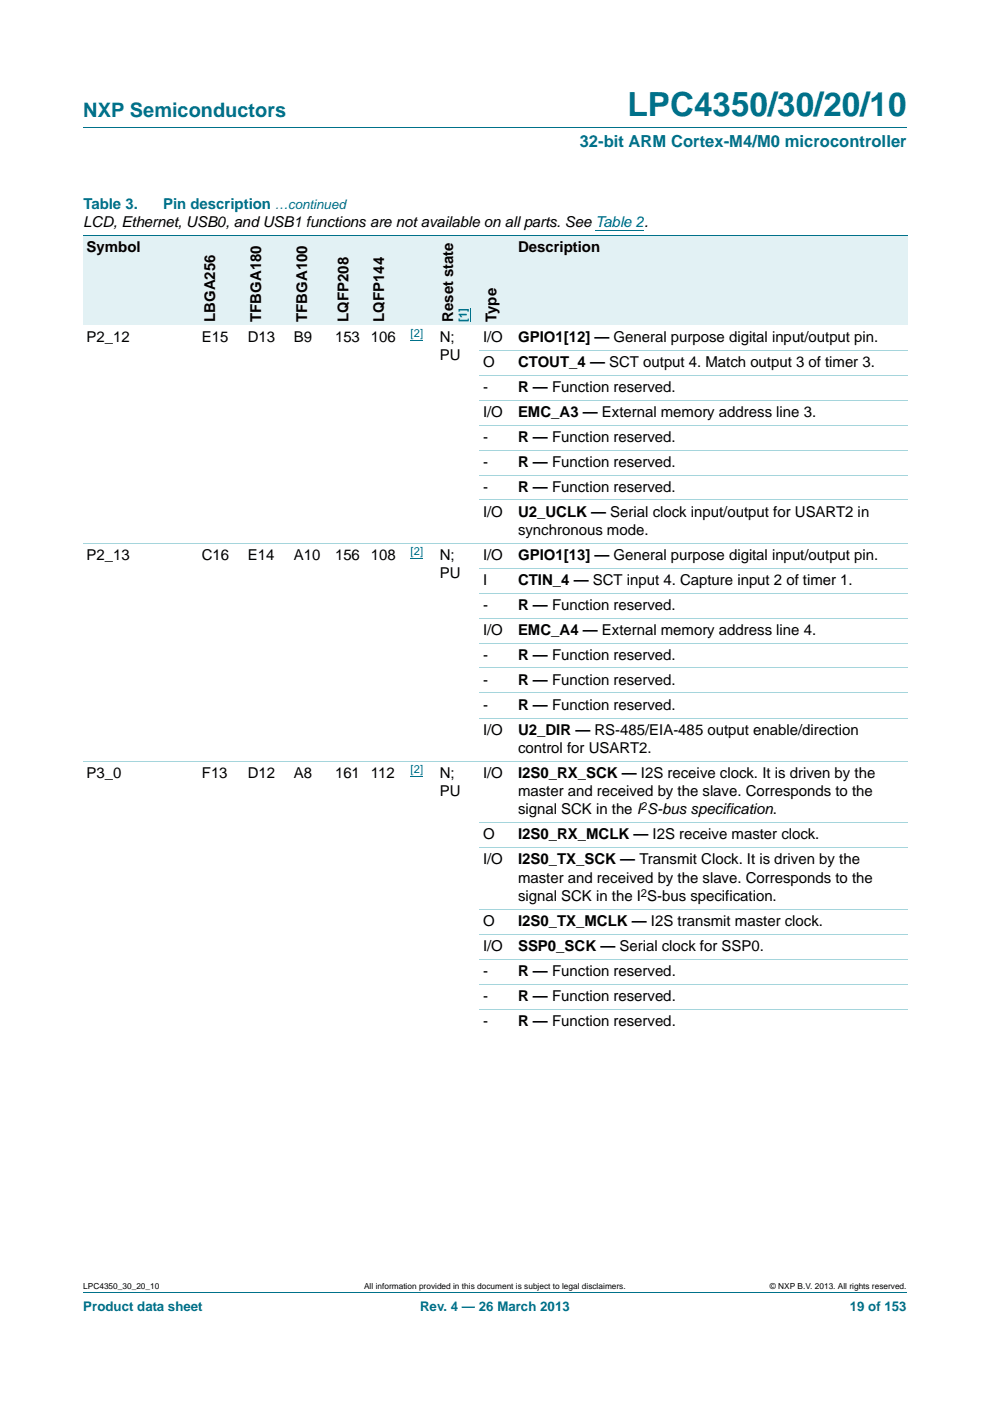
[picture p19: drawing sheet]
<svg xmlns="http://www.w3.org/2000/svg" width="210mm" height="297mm" viewBox="0 0 210 297" stroke-linecap="round" stroke-linejoin="round" font-family="sans-serif">
<defs><g id="words">
<text font-size="7" fill="#00718a" x="133.1" y="24.6">LPC4350/30/20/10</text>
<text font-size="4.2" fill="#00718a" x="17.7" y="24.9">NXP Semiconductors</text>
<text font-size="3.5" fill="#00718a" x="123" y="31.1">32-bit ARM Cortex-M4/M0 microcontroller</text>
<g font-size="3.2" fill="#00718a">
<text x="17.7" y="44.3">Table 3.</text>
<text x="34.6" y="44.3">Pin description</text>
</g>
<g font-size="3.2">
<text x="17.7" y="48.2">LCD, Ethernet, USB0, and USB1 functions are not available on all parts. See Table 2.</text>
<text x="18.4" y="53.4">Symbol</text>
<text x="109.9" y="53.4">Description</text>
<text x="45.6" y="68.3" transform="rotate(-90 45.6 68.3)">LBGA256</text>
<text x="55.4" y="68.3" transform="rotate(-90 55.4 68.3)">TFBGA180</text>
<text x="65.2" y="68.3" transform="rotate(-90 65.2 68.3)">TFBGA100</text>
<text x="73.9" y="68.3" transform="rotate(-90 73.9 68.3)">LQFP208</text>
<text x="81.5" y="68.3" transform="rotate(-90 81.5 68.3)">LQFP144</text>
<text x="96.1" y="68.3" transform="rotate(-90 96.1 68.3)">Reset state</text>
<text x="105.3" y="68.3" transform="rotate(-90 105.3 68.3)">Type</text>
<text x="18.4" y="72.5">P2_12</text>
<text x="42.8" y="72.5">E15</text>
<text x="52.5" y="72.5">D13</text>
<text x="62.3" y="72.5">B9</text>
<text x="71.1" y="72.5">153</text>
<text x="78.7" y="72.5">106</text>
<text x="93.3" y="72.5">N;</text>
<text x="93.3" y="76.4">PU</text>
<text x="102.4" y="72.5">I/O</text>
<text x="102.4" y="77.8">O</text>
<text x="109.9" y="72.5">GPIO1[12] — General purpose digital input/output pin.</text>
<text x="109.9" y="77.8">CTOUT_4 — SCT output 4. Match output 3 of timer 3.</text>
<text x="102.4" y="83.1">-</text>
<text x="109.9" y="83.1">R — Function reserved.</text>
<text x="102.4" y="88.4">I/O</text>
<text x="109.9" y="88.4">EMC_A3 — External memory address line 3.</text>
<text x="102.4" y="93.7">-</text>
<text x="109.9" y="93.7">R — Function reserved.</text>
<text x="102.4" y="99">-</text>
<text x="109.9" y="99">R — Function reserved.</text>
<text x="102.4" y="104.3">-</text>
<text x="109.9" y="104.3">R — Function reserved.</text>
<text x="102.4" y="109.5">I/O</text>
<text x="109.9" y="109.5">U2_UCLK — Serial clock input/output for USART2 in</text>
<text x="109.9" y="113.4">synchronous mode.</text>
<text x="18.4" y="118.7">P2_13</text>
<text x="42.8" y="118.7">C16</text>
<text x="52.5" y="118.7">E14</text>
<text x="62.3" y="118.7">A10</text>
<text x="71.1" y="118.7">156</text>
<text x="78.7" y="118.7">108</text>
<text x="93.3" y="118.7">N;</text>
<text x="102.4" y="118.7">I/O</text>
<text x="109.9" y="118.7">GPIO1[13] — General purpose digital input/output pin.</text>
<text x="93.3" y="122.6">PU</text>
<text x="102.4" y="124">I</text>
<text x="109.9" y="124">CTIN_4 — SCT input 4. Capture input 2 of timer 1.</text>
<text x="102.4" y="129.3">-</text>
<text x="109.9" y="129.3">R — Function reserved.</text>
<text x="102.4" y="134.6">I/O</text>
<text x="109.9" y="134.6">EMC_A4 — External memory address line 4.</text>
<text x="102.4" y="139.9">-</text>
<text x="109.9" y="139.9">R — Function reserved.</text>
<text x="102.4" y="145.2">-</text>
<text x="109.9" y="145.2">R — Function reserved.</text>
<text x="102.4" y="150.5">-</text>
<text x="102.4" y="155.8">I/O</text>
<text x="109.9" y="150.5">R — Function reserved.</text>
<text x="109.9" y="155.8">U2_DIR — RS-485/EIA-485 output enable/direction</text>
<text x="109.9" y="159.6">control for USART2.</text>
<text x="18.4" y="164.9">P3_0</text>
<text x="42.8" y="164.9">F13</text>
<text x="52.5" y="164.9">D12</text>
<text x="62.3" y="164.9">A8</text>
<text x="71.1" y="164.9">161</text>
<text x="78.7" y="164.9">112</text>
<text x="93.3" y="164.9">N;</text>
<text x="102.4" y="164.9">I/O</text>
<text x="109.9" y="164.9">I2S0_RX_SCK — I2S receive clock. It is driven by the</text>
<text x="93.3" y="168.8">PU</text>
<text x="109.9" y="168.8">master and received by the slave. Corresponds to the</text>
<text x="109.9" y="172.7">signal SCK in the I S-bus specification.</text>
<text x="102.4" y="178">O</text>
<text x="109.9" y="178">I2S0_RX_MCLK — I2S receive master clock.</text>
<text x="102.4" y="183.3">I/O</text>
<text x="109.9" y="183.3">I2S0_TX_SCK — Transmit Clock. It is driven by the</text>
<text x="109.9" y="187.2">master and received by the slave. Corresponds to the</text>
<text x="109.9" y="191">signal SCK in the I S-bus specification.</text>
<text x="102.4" y="196.3">O</text>
<text x="109.9" y="196.3">I2S0_TX_MCLK — I2S transmit master clock.</text>
<text x="102.4" y="201.6">I/O</text>
<text x="109.9" y="201.6">SSP0_SCK — Serial clock for SSP0.</text>
<text x="102.4" y="206.9">-</text>
<text x="109.9" y="206.9">R — Function reserved.</text>
<text x="102.4" y="212.2">-</text>
<text x="109.9" y="212.2">R — Function reserved.</text>
<text x="102.4" y="217.5">-</text>
<text x="109.9" y="217.5">R — Function reserved.</text>
</g>
<g font-size="2.8" fill="#00718a">
<text x="58.3" y="44.3">…continued</text>
<text x="17.7" y="277.9">Product data sheet</text>
<text x="89.1" y="277.9">Rev. 4 — 26 March 2013</text>
<text x="180.2" y="277.9">19 of 153</text>
</g>
<g font-size="2.4" fill="#00f">
<text x="87.1" y="71.5">[2]</text>
<text x="99" y="68.3" transform="rotate(-90 99 68.3)">[1]</text>
<text x="87.1" y="117.8">[2]</text>
<text x="87.1" y="164">[2]</text>
</g>
<g font-size="2.4">
<text x="136" y="171.7">2</text>
<text x="136" y="190.1">2</text>
</g>
<g font-size="1.8">
<text x="17.7" y="273.3">LPC4350_30_20_10</text>
<text x="77.2" y="273.3">All information provided in this document is subject to legal disclaimers.</text>
<text x="163.3" y="273.3">© NXP B.V. 2013. All rights reserved.</text>
</g>
</g></defs>
<path d="M17.7 27h174.6M17.7 273.9h174.6" fill="none" stroke="#00718a" stroke-width=".21"/>
<path d="M126.3 48.9h10.3M87.1 72.2h2.6M87.1 118.4h2.6M87.1 164.7h2.6" fill="none" stroke="#00f" stroke-width=".21"/>
<g fill="#e2f1f4">
<path d="M17.7 49.9h24.4v19.1h-24.4z"/>
<path d="M42.1 49.9h9.8v19.1h-9.8z"/>
<path d="M51.9 49.9h9.7v19.1h-9.7z"/>
<path d="M61.6 49.9h8.8v19.1h-8.8z"/>
<path d="M70.4 49.9h7.6v19.1h-7.6z"/>
<path d="M78 49.9h8.4v19.1h-8.4z"/>
<path d="M86.4 49.9h15.3v19.1h-15.3z"/>
</g>
<path d="M99.7 65.3v3" fill="none" stroke="#00f" stroke-width=".21"/>
<g fill="#e2f1f4">
<path d="M101.7 49.9h7.5v19.1h-7.5z"/>
<path d="M109.2 49.9h83.3v19.1h-83.3z"/>
</g>
<path d="M17.7 49.9h174.8" fill="none" stroke="#00718a" stroke-width=".21"/>
<g fill="none" stroke="#a5d5dc" stroke-width=".21">
<path d="M101.7 74.3h90.8M101.7 79.5h90.8M101.7 84.8h90.8M101.7 90.1h90.8M101.7 95.4h90.8M17.7 115.2h174.8M101.7 100.7h90.8M101.7 106h90.8M101.7 120.5h90.8M101.7 125.8h90.8M101.7 131h90.8M101.7 136.3h90.8"/>
<path d="M101.7 141.6h90.8M101.7 146.9h90.8M101.7 152.2h90.8M17.7 161.4h174.8M101.7 174.5h90.8M101.7 179.7h90.8M101.7 192.8h90.8M101.7 198.1h90.8M101.7 203.4h90.8M101.7 208.7h90.8M101.7 214h90.8"/>
</g>
<use href="#words"/>
</svg>
